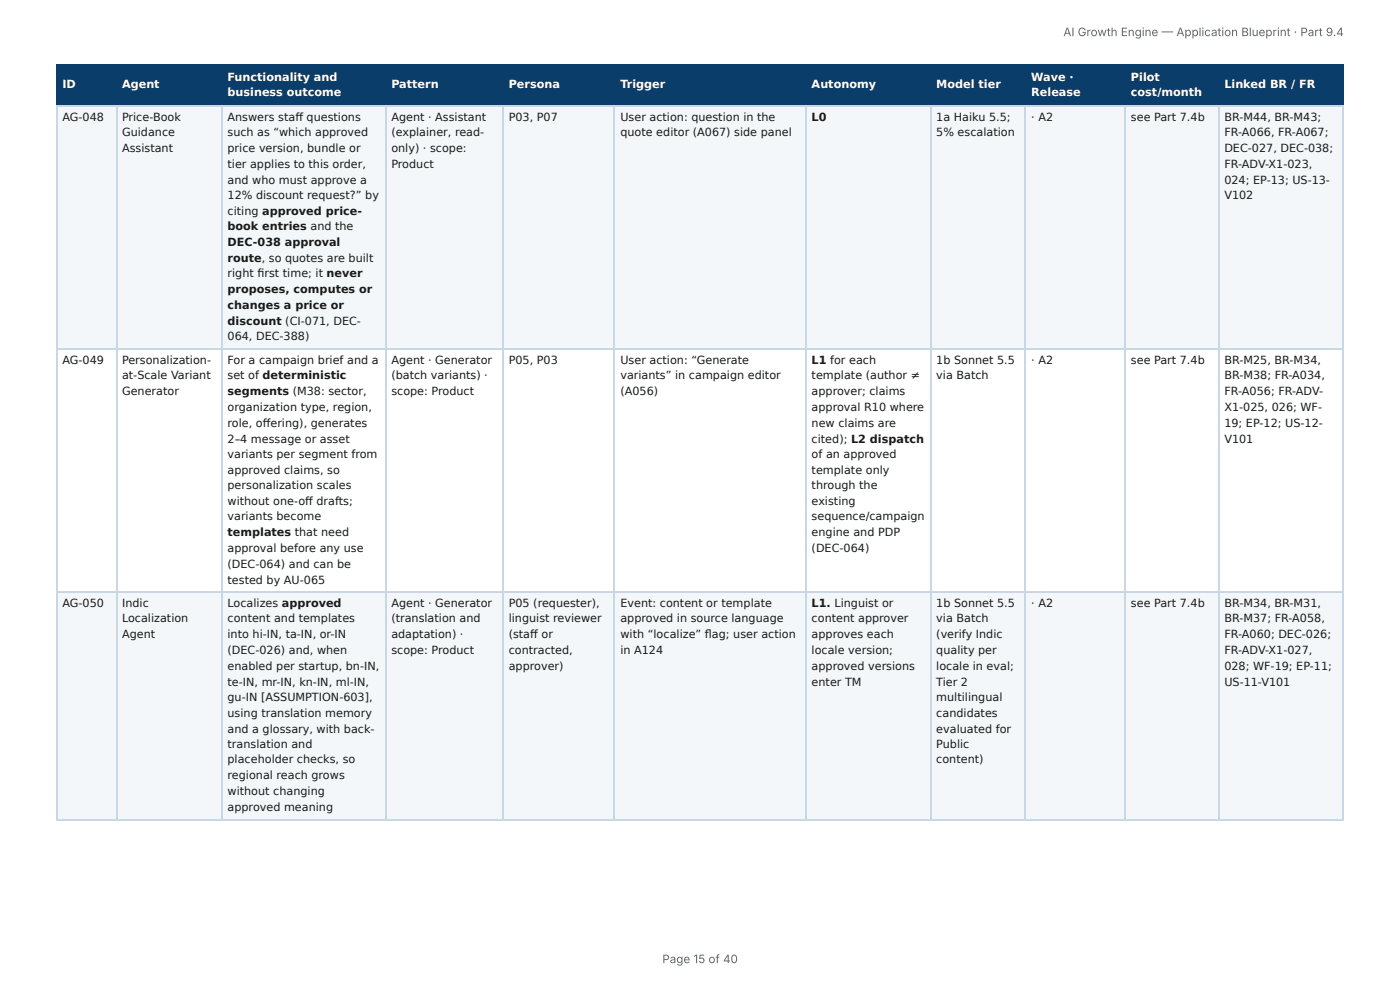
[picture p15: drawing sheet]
<svg xmlns="http://www.w3.org/2000/svg" width="297mm" height="210mm" viewBox="0 0 297 210" stroke-linecap="round" stroke-linejoin="round" font-family="sans-serif">
<defs><g id="words">
<g font-size="2.5" fill="#666">
<text x="225.8" y="7.7">AI Growth Engine — Application Blueprint · Part 9.4</text>
<text x="140.7" y="204.5">Page 15 of 40</text>
</g>
<g font-size="2.4" fill="#fff">
<text x="48.3" y="17.1">Functionality and</text>
<text x="219" y="17.1">Wave ·</text>
<text x="240.2" y="17.1">Pilot</text>
<text x="13.2" y="18.7">ID</text>
<text x="25.9" y="18.7">Agent</text>
<text x="48.3" y="20.5">business outcome</text>
<text x="83.1" y="18.7">Pattern</text>
<text x="108" y="18.7">Persona</text>
<text x="131.8" y="18.7">Trigger</text>
<text x="172.4" y="18.7">Autonomy</text>
<text x="198.9" y="18.7">Model tier</text>
<text x="219" y="20.5">Release</text>
<text x="240.2" y="20.5">cost/month</text>
<text x="260" y="18.7">Linked BR / FR</text>
</g>
<g font-size="2.4" fill="#1a1a1a">
<text x="13.2" y="25.6">AG-048</text>
<text x="25.9" y="25.6">Price-Book</text>
<text x="25.9" y="29">Guidance</text>
<text x="48.3" y="25.6">Answers staff questions</text>
<text x="48.3" y="29">such as “which approved</text>
<text x="83.1" y="25.6">Agent · Assistant</text>
<text x="83.1" y="29">(explainer, read-</text>
<text x="108" y="25.6">P03, P07</text>
<text x="131.8" y="25.6">User action: question in the</text>
<text x="131.8" y="29">quote editor (A067) side panel</text>
<text x="172.4" y="25.6">L0</text>
<text x="198.9" y="25.6">1a Haiku 5.5;</text>
<text x="198.9" y="29">5% escalation</text>
<text x="219" y="25.6">· A2</text>
<text x="240.2" y="25.6">see Part 7.4b</text>
<text x="260" y="25.6">BR-M44, BR-M43;</text>
<text x="260" y="29">FR-A066, FR-A067;</text>
<text x="25.9" y="32.3">Assistant</text>
<text x="48.3" y="32.3">price version, bundle or</text>
<text x="48.3" y="35.7">tier applies to this order,</text>
<text x="83.1" y="32.3">only) · scope:</text>
<text x="83.1" y="35.7">Product</text>
<text x="260" y="32.3">DEC-027, DEC-038;</text>
<text x="260" y="35.7">FR-ADV-X1-023,</text>
<text x="48.3" y="39">and who must approve a</text>
<text x="260" y="39">024; EP-13; US-13-</text>
<text x="48.3" y="42.4">12% discount request?” by</text>
<text x="48.3" y="45.7">citing approved price-</text>
<text x="260" y="42.4">V102</text>
<text x="48.3" y="48.8">book entries and the</text>
<text x="48.3" y="52.2">DEC-038 approval</text>
<text x="48.3" y="55.5">route, so quotes are built</text>
<text x="48.3" y="58.9">right fi rst time; it never</text>
<text x="48.3" y="62.2">proposes, computes or</text>
<text x="48.3" y="65.6">changes a price or</text>
<text x="48.3" y="68.9">discount (CI-071, DEC-</text>
<text x="13.2" y="77.2">AG-049</text>
<text x="25.9" y="77.2">Personalization-</text>
<text x="48.3" y="72.3">064, DEC-388)</text>
<text x="48.3" y="77.2">For a campaign brief and a</text>
<text x="83.1" y="77.2">Agent · Generator</text>
<text x="108" y="77.2">P05, P03</text>
<text x="131.8" y="77.2">User action: “Generate</text>
<text x="172.4" y="77.2">L1 for each</text>
<text x="198.9" y="77.2">1b Sonnet 5.5</text>
<text x="219" y="77.2">· A2</text>
<text x="240.2" y="77.2">see Part 7.4b</text>
<text x="260" y="77.2">BR-M25, BR-M34,</text>
<text x="25.9" y="80.6">at-Scale Variant</text>
<text x="25.9" y="83.9">Generator</text>
<text x="48.3" y="80.6">set of deterministic</text>
<text x="48.3" y="83.9">segments (M38: sector,</text>
<text x="83.1" y="80.6">(batch variants) ·</text>
<text x="83.1" y="83.9">scope: Product</text>
<text x="131.8" y="80.6">variants” in campaign editor</text>
<text x="131.8" y="83.9">(A056)</text>
<text x="172.4" y="80.6">template (author ≠</text>
<text x="172.4" y="83.9">approver; claims</text>
<text x="198.9" y="80.6">via Batch</text>
<text x="260" y="80.6">BR-M38; FR-A034,</text>
<text x="260" y="83.9">FR-A056; FR-ADV-</text>
<text x="48.3" y="87.3">organization type, region,</text>
<text x="172.4" y="87.3">approval R10 where</text>
<text x="260" y="87.3">X1-025, 026; WF-</text>
<text x="48.3" y="90.6">role, off ering), generates</text>
<text x="48.3" y="94">2–4 message or asset</text>
<text x="172.4" y="90.6">new claims are</text>
<text x="172.4" y="94">cited); L2 dispatch</text>
<text x="260" y="90.6">19; EP-12; US-12-</text>
<text x="260" y="94">V101</text>
<text x="48.3" y="97.3">variants per segment from</text>
<text x="48.3" y="100.7">approved claims, so</text>
<text x="172.4" y="97.3">of an approved</text>
<text x="172.4" y="100.7">template only</text>
<text x="48.3" y="103.8">personalization scales</text>
<text x="48.3" y="107.2">without one-off drafts;</text>
<text x="172.4" y="103.8">through the</text>
<text x="172.4" y="107.2">existing</text>
<text x="48.3" y="110.5">variants become</text>
<text x="48.3" y="113.9">templates that need</text>
<text x="172.4" y="110.5">sequence/campaign</text>
<text x="172.4" y="113.9">engine and PDP</text>
<text x="48.3" y="117.2">approval before any use</text>
<text x="172.4" y="117.2">(DEC-064)</text>
<text x="48.3" y="120.6">(DEC-064) and can be</text>
<text x="48.3" y="123.9">tested by AU-065</text>
<text x="13.2" y="128.8">AG-050</text>
<text x="25.9" y="128.8">Indic</text>
<text x="48.3" y="128.8">Localizes approved</text>
<text x="83.1" y="128.8">Agent · Generator</text>
<text x="108" y="128.8">P05 (requester),</text>
<text x="131.8" y="128.8">Event: content or template</text>
<text x="172.4" y="128.8">L1. Linguist or</text>
<text x="198.9" y="128.8">1b Sonnet 5.5</text>
<text x="219" y="128.8">· A2</text>
<text x="240.2" y="128.8">see Part 7.4b</text>
<text x="260" y="128.8">BR-M34, BR-M31,</text>
<text x="25.9" y="132.2">Localization</text>
<text x="25.9" y="135.5">Agent</text>
<text x="48.3" y="132.2">content and templates</text>
<text x="48.3" y="135.5">into hi-IN, ta-IN, or-IN</text>
<text x="83.1" y="132.2">(translation and</text>
<text x="83.1" y="135.5">adaptation) ·</text>
<text x="108" y="132.2">linguist reviewer</text>
<text x="108" y="135.5">(staff or</text>
<text x="131.8" y="132.2">approved in source language</text>
<text x="131.8" y="135.5">with “localize” fl ag; user action</text>
<text x="172.4" y="132.2">content approver</text>
<text x="172.4" y="135.5">approves each</text>
<text x="198.9" y="132.2">via Batch</text>
<text x="198.9" y="135.5">(verify Indic</text>
<text x="260" y="132.2">BR-M37; FR-A058,</text>
<text x="260" y="135.5">FR-A060; DEC-026;</text>
<text x="48.3" y="138.9">(DEC-026) and, when</text>
<text x="48.3" y="142.2">enabled per startup, bn-IN,</text>
<text x="83.1" y="138.9">scope: Product</text>
<text x="108" y="138.9">contracted,</text>
<text x="108" y="142.2">approver)</text>
<text x="131.8" y="138.9">in A124</text>
<text x="172.4" y="138.9">locale version;</text>
<text x="172.4" y="142.2">approved versions</text>
<text x="198.9" y="138.9">quality per</text>
<text x="198.9" y="142.2">locale in eval;</text>
<text x="260" y="138.9">FR-ADV-X1-027,</text>
<text x="260" y="142.2">028; WF-19; EP-11;</text>
<text x="48.3" y="145.6">te-IN, mr-IN, kn-IN, ml-IN,</text>
<text x="48.3" y="148.9">gu-IN [ASSUMPTION-603],</text>
<text x="172.4" y="145.6">enter TM</text>
<text x="198.9" y="145.6">Tier 2</text>
<text x="198.9" y="148.9">multilingual</text>
<text x="260" y="145.6">US-11-V101</text>
<text x="48.3" y="152.3">using translation memory</text>
<text x="48.3" y="155.6">and a glossary, with back-</text>
<text x="198.9" y="152.3">candidates</text>
<text x="198.9" y="155.6">evaluated for</text>
<text x="48.3" y="158.8">translation and</text>
<text x="198.9" y="158.8">Public</text>
<text x="48.3" y="162.1">placeholder checks, so</text>
<text x="48.3" y="165.5">regional reach grows</text>
<text x="198.9" y="162.1">content)</text>
<text x="48.3" y="168.8">without changing</text>
<text x="48.3" y="172.2">approved meaning</text>
</g>
</g></defs>
<g fill="#0b3d6b">
<path d="M12.1 14h12.5v8.5h-12.5z"/>
<path d="M24.6 14h22.6v8.5h-22.6z"/>
<path d="M47.2 14h34.6v8.5h-34.6z"/>
<path d="M81.8 14h25.1v8.5h-25.1z"/>
<path d="M106.9 14h23.6v8.5h-23.6z"/>
<path d="M130.5 14h40.7v8.5h-40.7z"/>
<path d="M171.2 14h26.4v8.5h-26.4z"/>
<path d="M197.6 14h20.3v8.5h-20.3z"/>
<path d="M217.9 14h21v8.5h-21z"/>
<path d="M238.9 14h19.9v8.5h-19.9z"/>
<path d="M258.8 14h26.6v8.5h-26.6z"/>
</g>
<g fill="#f4f7fa">
<path d="M12.1 22.5h12.5v51.6h-12.5z"/>
<path d="M24.6 22.5h22.6v51.6h-22.6z"/>
<path d="M47.2 22.5h34.6v51.6h-34.6z"/>
<path d="M81.8 22.5h25.1v51.6h-25.1z"/>
<path d="M106.9 22.5h23.6v51.6h-23.6z"/>
<path d="M130.5 22.5h40.7v51.6h-40.7z"/>
<path d="M171.2 22.5h26.4v51.6h-26.4z"/>
<path d="M197.6 22.5h20.3v51.6h-20.3z"/>
<path d="M217.9 22.5h21v51.6h-21z"/>
<path d="M238.9 22.5h19.9v51.6h-19.9z"/>
<path d="M258.8 22.5h26.6v51.6h-26.6z"/>
<path d="M12.1 125.9h12.5v48.3h-12.5z"/>
<path d="M24.6 125.9h22.6v48.3h-22.6z"/>
<path d="M47.2 125.9h34.6v48.3h-34.6z"/>
<path d="M81.8 125.9h25.1v48.3h-25.1z"/>
<path d="M106.9 125.9h23.6v48.3h-23.6z"/>
<path d="M130.5 125.9h40.7v48.3h-40.7z"/>
<path d="M171.2 125.9h26.4v48.3h-26.4z"/>
<path d="M197.6 125.9h20.3v48.3h-20.3z"/>
<path d="M217.9 125.9h21v48.3h-21z"/>
<path d="M238.9 125.9h19.9v48.3h-19.9z"/>
<path d="M258.8 125.9h26.6v48.3h-26.6z"/>
</g>
<g fill="none" stroke="#0b3d6b" stroke-width=".22">
<path d="M11.9 13.9h273.5M12 13.8v8.9M24.8 13.8v8.9M47.1 13.8v8.9M82 13.8v8.9M106.8 13.8v8.9M130.4 13.8v8.9M171.1 13.8v8.9M197.7 13.8v8.9M217.8 13.8v8.9M239 13.8v8.9M258.9 13.8v8.9"/>
<path d="M11.9 22.6h273.5"/>
</g>
<path d="M285.3 13.8v8.9" fill="none" stroke="#0b3d6b" stroke-width=".21"/>
<g fill="none" stroke="#c9d6e3" stroke-width=".22">
<path d="M11.9 22.6h273.5M12 22.7v151.5M24.8 22.7v151.5M47.1 22.7v151.5M82 22.7v151.5M106.8 22.7v151.5M130.4 22.7v151.5M171.1 22.7v151.5M197.7 22.7v151.5M217.8 22.7v151.5M239 22.7v151.5M258.9 22.7v151.5"/>
<path d="M11.9 74.2h273.5M11.9 125.8h273.5M11.9 174.1h273.5"/>
</g>
<path d="M285.3 22.7v151.5" fill="none" stroke="#c9d6e3" stroke-width=".21"/>
<use href="#words"/>
</svg>
